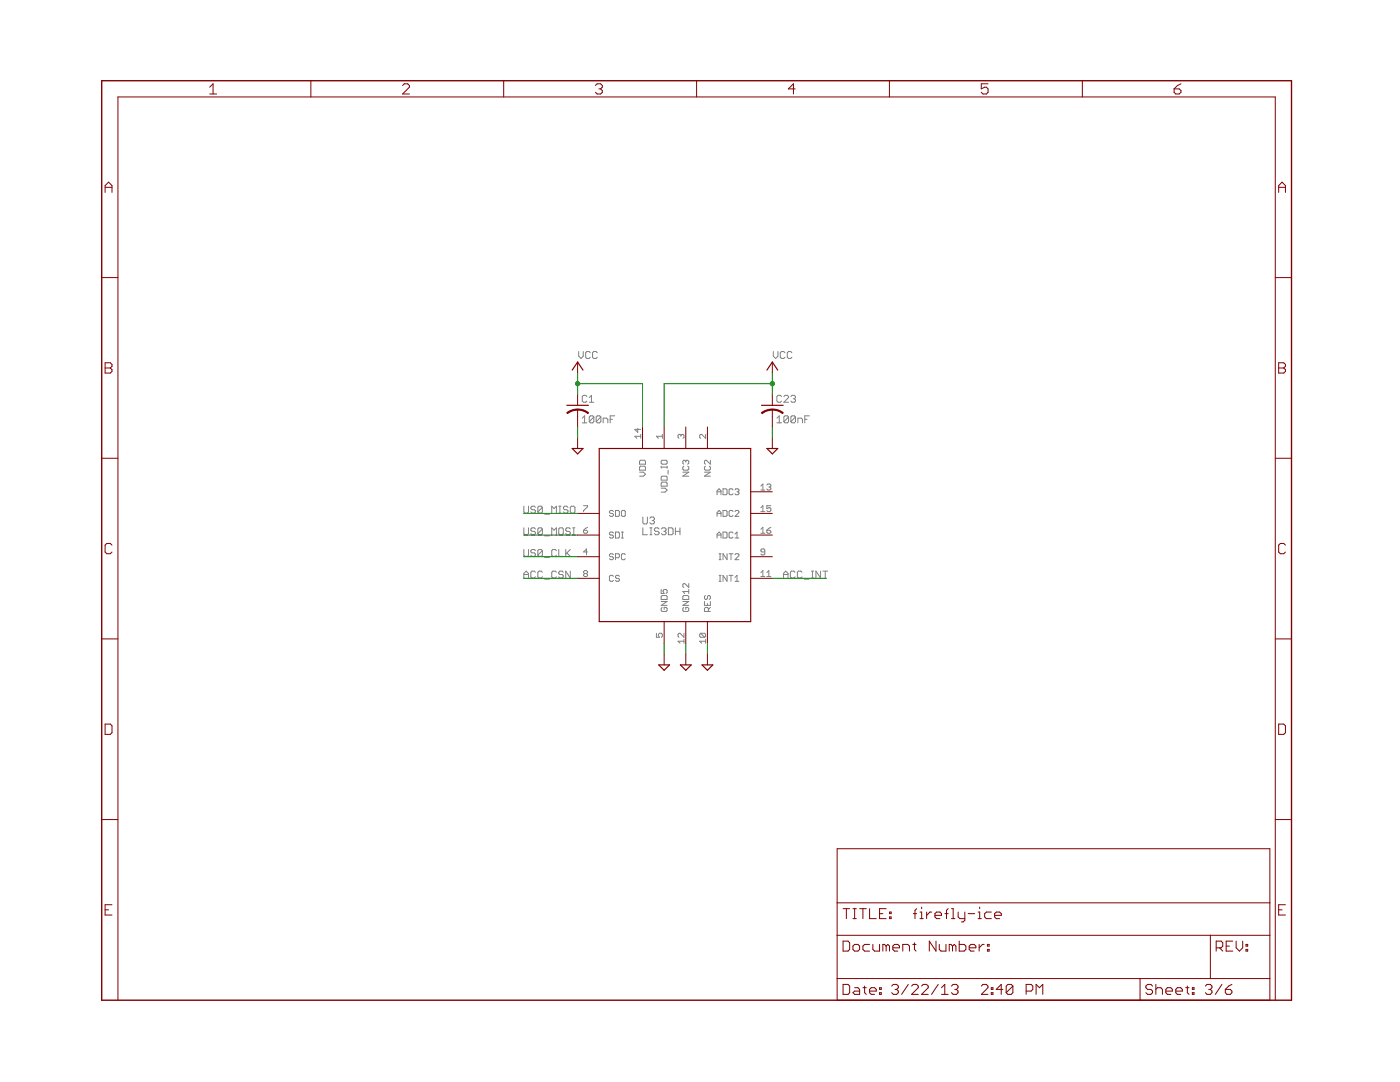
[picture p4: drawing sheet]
<svg xmlns="http://www.w3.org/2000/svg" width="279mm" height="216mm" viewBox="0 0 279 216" stroke-linecap="round" stroke-linejoin="round" font-family="sans-serif">
<g fill="none" stroke="#808080" stroke-width=".2">
<path d="M115.5 70.1v1l.5 .4 .4-.4v-1M117.1 79.1l-.2-.2h-.5l-.2 .2v.9l.2 .3h.5l.2-.3M117.6 79.3l.4-.4v1.4M117.8 70.4l-.2-.3h-.5l-.2 .3v.9l.2 .2h.5l.2-.2M119.2 70.4l-.2-.3h-.5l-.2 .3v.9l.2 .2h.5l.2-.2M154.3 70.1v1l.5 .4 .5-.4v-1M156 79.1l-.3-.2h-.4l-.3 .2v.9l.3 .3h.4l.3-.3M156.4 79.1l.3-.2h.4l.3 .2v.2l-1 1h1M156.7 70.4l-.3-.3h-.4l-.3 .3v.9l.3 .2h.4l.3-.2M157.8 79.1l.3-.2h.4l.2 .2-.2 .5M158 70.4l-.2-.3h-.4l-.3 .3v.9l.3 .2h.4l.2-.2M158.3 79.6h.2"/>
<path d="M158.5 79.6l.2 .2-.2 .5h-.4l-.3-.3M116.2 84.4h.9M116.2 83.4l.5-.4v1.4M117.6 80.3h.9M118.5 83.2v.9l-.2 .3h-.5l-.2-.3M118.5 83.2l-.2-.2h-.5l-.2 .2v.9M118.5 83.2l-.9 .9M119.9 83.2v.9l-.2 .3h-.5l-.2-.3M119.9 83.2l-.2-.2h-.5l-.2 .2v.9M119.9 83.2l-.9 .9M120.4 84.4v-1h.7l.2 .3v.7M121.8 83.7h.4"/>
<path d="M122.7 83h-.9v1.4M127.3 85.5v.8l-.6-.6h1.2M127.6 94.2h.8l.4 .4-.4 .4h-.8M127.6 93.2l.2-.2h.8l.2 .2v.6h-1.2zM127.8 91.8h.8l.2 .2v.6h-1.2v-.6zM127.9 87.1h-1.2l.4 .4M127.9 86.7v.8M132 93v.4M132 97.4h.7l.4 .4-.4 .4h-.7M132 93.2h1.1M132.1 91.8h.8l.2 .2v.4l-.2 .2h-.8l-.1-.2v-.4zM132.1 95h.8l.2 .2v.6h-1.1v-.6z"/>
<path d="M132.1 96.2h.8l.2 .2v.6h-1.1v-.6zM132.2 86.7v.8M132.2 87.1h-1.2l.4 .4M133.1 93v.4M133.3 93.8v.8M135.9 86.9l.2-.2 .4 .2v.4l-.2 .2M135.9 86.9l-.2-.2-.4 .2v.4l.2 .2M135.9 86.9v.2M136.3 94.2h1.2l-1.2 .8h1.2M136.5 93l-.2 .2v.4l.2 .2h.7l.3-.2v-.4l-.3-.2M136.9 92l-.2-.2-.4 .2v.4l.2 .2M136.9 92l.2-.2 .4 .2v.4l-.3 .2"/>
<path d="M136.9 92v.2M140.6 94.2h1.2l-1.2 .8h1.2M140.8 93l-.2 .2v.4l.2 .2h.8l.2-.2v-.4l-.2-.2M140.8 86.7v.8l-.8-.8-.4 .2v.4l.2 .2M141.8 91.8v.8l-.8-.8-.4 .2v.4l.2 .2M143.1 98.7v-.8l.4-.4 .4 .4v.8M143.1 98.1h.8M144.3 97.5h.6l.2 .2v.8l-.2 .2h-.6zM146.3 97.7l-.2-.2h-.4l-.2 .2v.8l.2 .2h.4l.2-.2M146.7 97.7l.2-.2h.4l.2 .2-.2 .4M147.1 98.1h.2M147.3 98.1l.2 .2-.2 .4h-.4l-.2-.2"/>
<path d="M151.8 97l.5-.4v1.2M151.8 97.8h.8M153 96.8l.2-.2h.4l.2 .2-.2 .4M153.4 97.2h.2M153.6 97.2l.2 .2-.2 .4h-.4l-.2-.2M155 83.4l.5-.4v1.4M155 84.4h1M157.4 83.2v.9l-.3 .3h-.4l-.3-.3M157.4 83.2l-.3-.2h-.4l-.3 .2v.9M157.4 83.2l-1 .9M158.7 83.2v.9l-.2 .3h-.4l-.3-.3M158.7 83.2l-.2-.2h-.4l-.3 .2v.9"/>
<path d="M158.7 83.2l-.9 .9M159.2 84.4v-1h.7l.2 .3v.7M160.6 83.7h.5M161.5 83h-.9v1.4M104.5 105.3v1.2l.3 .2h.4l.3-.2v-1.2M104.5 101v1.2l.3 .2h.4l.3-.2v-1.2M104.5 109.6v1.2l.3 .2h.4l.3-.2v-1.2M104.5 115.3v-.9l.5-.4 .5 .4v.9M104.5 114.6h1M106.8 105.6l-.2-.3h-.4l-.3 .3v.2l.3 .2h.4l.2 .2-.2 .5h-.4l-.3-.2M106.8 114.2l-.2-.2h-.4l-.3 .2v.9l.3 .2h.4l.2-.2M106.8 101.2l-.2-.2h-.4l-.3 .2v.3l.3 .2h.4l.2 .2-.2 .5h-.4l-.3-.2"/>
<path d="M106.8 109.9l-.2-.3h-.4l-.3 .3v.2l.3 .2h.4l.2 .3-.2 .4h-.4l-.3-.2M108.2 105.6v.9l-.2 .2h-.4l-.3-.2M108.2 105.6l-.2-.3h-.4l-.3 .3v.9M108.2 101.2l-.2-.2h-.4l-.3 .2v1M108.2 114.2l-.2-.2h-.4l-.3 .2v.9l.3 .2h.4l.2-.2M108.2 109.9l-.2-.3h-.4l-.3 .3v.9M108.2 101.2v1l-.2 .2h-.4l-.3-.2M108.2 109.9v.9l-.2 .2h-.4l-.3-.2M108.2 101.2l-.9 1M108.2 105.6l-.9 .9M108.2 109.9l-.9 .9M108.7 115.6h.9"/>
<path d="M108.7 102.6h.9M108.7 106.9h.9M108.7 111.3h.9M110.1 102.4v-1.4l.5 .5 .4-.5v1.4M110.1 106.7v-1.4l.5 .5 .4-.5v1.4M111 114.2l-.2-.2h-.5l-.2 .2v.9l.2 .2h.5l.2-.2M111 109.9l-.2-.3h-.5l-.2 .3v.9l.2 .2h.5l.2-.2M111.5 105.6l.2-.3h.5l.2 .3v.9l-.2 .2h-.5l-.2-.2zM111.5 109.6v1.4h.9M111.5 102.4h.5M111.5 101h.5M111.7 101v1.4"/>
<path d="M112.4 114.2l-.2-.2h-.5l-.2 .2v.2l.2 .2h.5l.2 .3-.2 .4h-.5l-.2-.2M112.9 109.6v1.4M113.1 110.3l.7 .7M113.3 101.2l-.2-.2h-.4l-.3 .2v.3l.3 .2h.4l.2 .2v.3l-.2 .2h-.4l-.3-.2M113.8 105.6l-.2-.3h-.5l-.2 .5 .2 .2h.5l.2 .2v.3l-.2 .2h-.5l-.2-.2M113.8 109.6l-.9 1M113.8 114v1.3l-.9-1.3v1.3M114 101h.5l.2 .2v1l-.2 .2h-.5l-.2-.2v-1zM114.3 106.7h.4M114.3 105.3h.4M114.5 105.3v1.4M116.5 105.8h.6l.2 .4-.2 .2h-.4l-.2-.2z"/>
<path d="M116.5 100.9h.8v.2l-.8 .8v.2M116.7 114.4l-.2-.1 .2-.4h.4l.2 .2-.2 .3M116.7 114.4l-.2 .3 .2 .3h.4l.2-.1-.2-.5M116.7 114.4h.4M117.3 110.1h-.8l.6-.6v1.2M117.3 105.2l-.8 .6M122.4 106.4l-.2-.2h-.4l-.2 .2 .2 .4h.4l.2 .2-.2 .4h-.4l-.2-.2M122.4 102.1l-.2-.2h-.4l-.2 .4 .2 .1h.4l.2 .4-.2 .2h-.4l-.2-.2M122.4 115l-.2-.2h-.4l-.2 .2v.8l.2 .2h.4l.2-.2M122.4 110.7l-.2-.2h-.4l-.2 .2 .2 .4h.4l.2 .2-.2 .4h-.4l-.2-.2M122.8 106.2h.6l.2 .2v.8l-.2 .2h-.6zM122.8 101.9h.6l.2 .2v.7l-.2 .2h-.6z"/>
<path d="M122.8 111.3h.6l.2-.2v-.4l-.2-.2h-.6v1.2M123.6 115l-.2-.2h-.4l-.2 .2 .2 .4h.4l.2 .2-.2 .4h-.4l-.2-.2M124 107.4h.4M124 106.2h.4M124.2 101.9h.4l.2 .2v.7l-.2 .2h-.4l-.2-.2v-.7zM124.2 106.2v1.2M124.8 110.7l-.2-.2h-.4l-.2 .2v.8l.2 .2h.4l.2-.2M128.3 103.2v1.1l.2 .2h.5l.2-.2v-1.1M128.3 105.3v1.4h.9M129.7 106.7h.4M129.7 105.3h.4M129.7 103.4l.2-.2h.5l.2 .2v.2l-.2 .3"/>
<path d="M129.9 105.3v1.4M130.1 103.9h.3M130.4 103.9l.2 .2v.2l-.2 .2h-.5l-.2-.2M131.5 105.6l-.2-.3h-.5l-.2 .3v.2l.2 .2h.5l.2 .2v.3l-.2 .2h-.5l-.2-.2M132 117.6v.8h.5l-.2-.4 .2-.4h.4l.2 .2v.4l-.2 .2M132 105.6l.2-.3h.5l.2 .3v.2l-.2 .2M132.1 118.8h.8l.2 .2v.6h-1.1v-.6zM132.5 106h.2M132.7 106l.2 .2v.3l-.2 .2h-.5l-.2-.2M133.4 105.3h.7l.2 .3v.9l-.2 .2h-.7zM134.8 106h.9M134.8 105.3v1.4"/>
<path d="M135.7 105.3v1.4M136.3 119l.2-.2h.7l.3 .2v.6h-1.2zM137.5 116.4v.8l-.8-.8-.4 .2v.4l.2 .2M137.5 117.6v.8M137.5 118h-1.2l.4 .4M140.8 118.8l-.2 .2v.4l.2 .2 .4-.2v-.4l.2-.2 .4 .2v.4l-.2 .2M143.1 103v-.7l.4-.4 .4 .4v.7M143.1 107.4v-.8l.4-.4 .4 .4v.8M143.1 106.8h.8M143.1 102.4h.8M143.5 114.8h.4M143.5 116h.4"/>
<path d="M143.5 111.7h.4M143.5 110.5h.4M143.7 110.5v1.2M143.7 114.8v1.2M144.3 101.9h.6l.2 .2v.7l-.2 .2h-.6zM144.3 106.2h.6l.2 .2v.8l-.2 .2h-.6zM145.1 110.5v1.2l-.8-1.2v1.2M145.1 114.8v1.2l-.8-1.2v1.2M145.5 114.8h.8M145.5 110.5h.8M145.9 110.5v1.2M145.9 114.8v1.2"/>
<path d="M146.3 106.4l-.2-.2h-.4l-.2 .2v.8l.2 .2h.4l.2-.2M146.3 102.1l-.2-.2h-.4l-.2 .2v.7l.2 .2h.4l.2-.2M146.7 110.7l.2-.2h.4l.2 .2v.2l-.8 .8h.8M146.7 102.1l.2-.2h.4l.2 .2v.2l-.8 .7h.8M146.7 107.4h.8M146.7 106.6l.4-.4v1.2M146.7 115.2l.4-.4v1.2M146.7 116h.8M151.8 105.6l.5-.4v1.2M151.8 101.3l.5-.4v1.2M151.8 114.3l.5-.4v1.1M151.8 106.4h.8"/>
<path d="M151.8 102.1h.8M151.8 115h.8M152.6 110.1h-.6l-.2-.2 .2-.4h.4l.2 .2v.8l-.2 .2h-.4l-.2-.2M153 105.8h.6l.2 .4-.2 .2h-.4l-.2-.2zM153 115h.8M153 114.3l.4-.4v1.1M153.8 105.2l-.8 .6M153.8 100.9h-.8v.6l.4-.2 .4 .2v.4l-.2 .2h-.4l-.2-.2M156.4 114.6h.9M156.4 115.3v-.9l.4-.4 .5 .4v.9M158.7 114.2l-.3-.2h-.4l-.3 .2v.9l.3 .2h.4l.3-.2M160.1 114.2l-.3-.2h-.4l-.3 .2v.9l.3 .2h.4l.3-.2"/>
<path d="M160.5 115.6h.9M161.9 114h.5M161.9 115.3h.5M162.1 114v1.3M163.8 114v1.3l-1-1.3v1.3M164.2 114h1M164.7 114v1.3M131 126.4v.8h.6l-.2-.4 .2-.4h.4l.2 .2v.4l-.2 .2M132 120h1.1l-1.1 .8h1.1M132.1 121.2l-.1 .2v.4l.1 .2h.8l.2-.2v-.4l-.2-.2h-.4v.4M136.3 120h1.2l-1.2 .8h1.2M136.5 121.2l-.2 .2v.4l.2 .2h.7l.3-.2v-.4l-.3-.2h-.3v.4"/>
<path d="M136.5 126.4v.8l-.8-.8-.4 .2v.4l.2 .2M136.5 128h-1.2l.4 .4M136.5 127.6v.8M139.8 126.4l-.2 .2v.4l.2 .2h.8M139.8 126.4h.8l.2 .2v.4l-.2 .2M139.8 126.4l.8 .8M140.6 120v.8h1.2v-.8M140.8 128h-1.2l.4 .4M140.8 127.6v.8M141.2 120.4v.4M141.4 122v-.6l-.2-.2h-.4l-.2 .2v.6h1.2M141.8 121.2l-.4 .4"/>
</g>
<path d="M20.3 16.1h237.4v183.5h-237.4z" fill="none" stroke="#800000" stroke-width=".28"/>
<g fill="none" stroke="#800000" stroke-width=".2">
<path d="M41.8 17.4l.7-.7v2.1M41.8 18.8h1.4M62 16.1v3.2M80.3 17.1l.4-.4h.7l.3 .4v.3l-1.4 1.4h1.4M100.5 16.1v3.2M118.8 17.1l.4-.4h.7l.3 .4v.3l-.3 .3M119.5 17.7h.4M119.9 17.7l.3 .4v.3l-.3 .4h-.7l-.4-.4M139 16.1v3.2M158.7 17.7h-1.4l1-1v2.1M177.5 16.1v3.2M197.2 16.7h-1.4v1l.7-.3h.3l.4 .3v.7l-.4 .4h-.6l-.4-.4"/>
<path d="M216 16.1v3.2M234.3 17.7h1l.4 .4v.3l-.4 .4h-.6l-.4-.4zM235.7 16.7l-.7 .4-.7 .6M21 38.4v-1.4l.7-.7 .7 .7v1.4M21 37.4h1.4M255.2 37.4h1.3M255.2 38.4v-1.4l.7-.7 .6 .7v1.4M20.3 55.4h3.2M254.5 55.4h3.2M21 72.4h1l.4 .3v.4l-.4 .3 .4 .4v.3l-.4 .3h-1zM21 73.4h1M115.3 72.2v2.2"/>
<path d="M115.3 78.7v2.2M154.1 72.2v2.2M154.1 78.7v2.2M255.2 72.4h1l.3 .3v.4l-.3 .3 .3 .4v.3l-.3 .3h-1zM255.2 73.4h1M20.3 91.4h3.2M115.3 81.7v3.5M115.3 87.3v2.2M128.2 85.2v4.3M132.5 85.2v4.3M136.9 85.2v4.3M141.2 85.2v4.3"/>
<path d="M149.8 98.1h4.3M154.1 81.7v3.5M154.1 87.3v2.2M254.5 91.4h3.2M22.4 108.8l-.4-.4h-.7l-.3 .4v1.4l.3 .3h.7l.4-.3M115.3 106.8h4.3M115.3 102.4h4.3M115.3 115.4h4.3M115.3 111.1h4.3M149.8 106.8h4.3M149.8 102.4h4.3M149.8 115.4h4.3"/>
<path d="M149.8 111.1h4.3M256.5 108.8l-.3-.4h-.7l-.3 .4v1.4l.3 .3h.7l.3-.3M20.3 127.5h3.2M132.5 124v4.4M132.5 130.5v2.2M136.9 124v4.4M136.9 130.5v2.2M141.2 124v4.4M141.2 130.5v2.2M254.5 127.5h3.2M21 144.5h1l.4 .3v1.4l-.4 .3h-1zM255.2 144.5h1l.3 .3v1.4l-.3 .3h-1z"/>
<path d="M20.3 163.5h3.2M167.1 169.4h86.3v30.2h-86.3zM254.5 163.5h3.2M21 181.5h.7M22.4 180.5h-1.4v2.1h1.4M23.5 199.6v-180.3h231v180.3M167.1 186.6h86.3M167.1 195.3h86.3M167.1 180.1h86.3M168.3 187.8h.9l.4 .3v1.3l-.4 .4h-.9zM168.3 196.4h.9l.4 .4v1.3l-.4 .3h-.9zM168.3 181.3h1.3"/>
<path d="M168.9 181.3v2M170.2 188.8l.4-.4h.6l.4 .4v.6l-.4 .4h-.6l-.4-.4zM170.2 181.3h.7M170.2 183.3h.7M170.6 197.1h.6l.4 .3v1h-1l-.4-.3 .4-.3h1M170.6 181.3v2M171.6 181.3h1.3M172.2 197.1h.7M172.2 181.3v2M172.6 196.8v1.3l.3 .3M173.5 197.8h1.4v-.4l-.4-.3h-.6l-.4 .3v.7l.4 .3h.6M173.5 181.3v2h1.4"/>
<path d="M173.5 188.4h-.9l-.4 .4v.6l.4 .4h.9M174.2 188.4v1l.3 .4h1v-1.4M175.5 198.1h.4v.3h-.4zM175.5 197.1h.4v.3h-.4zM175.5 182.3h.7M176.8 188.8l.4-.4 .3 .4v1M176.8 181.3h-1.3v2h1.3M176.8 188.8l-.3-.4h-.3v1.4M176.8 188.8v1M177.5 182h.3v.3h-.3zM177.5 183h.3v.3h-.3zM177.9 196.8l.4-.4h.6l.4 .4v.3l-.4 .3"/>
<path d="M178.2 189.1h1.3v-.3l-.3-.4h-.7l-.3 .4v.6l.3 .4h.7M178.6 197.4h.3M178.9 197.4l.4 .4v.3l-.4 .3h-.6l-.4-.3M180.2 189.8v-1.4h1l.3 .4v1M181.3 196.4l-1.4 2M181.9 196.8l.4-.4h.6l.4 .4v.3l-1.4 1.3h1.4M182.2 188.4h.6M182.3 182.3h.6M182.5 188.1v1.3l.3 .4M182.9 181.3l-.3 .4v1.6M183.6 183.3h.7M183.6 182h.3v1.3"/>
<path d="M183.9 196.8l.4-.4h.6l.4 .4v.3l-1.4 1.3h1.4M183.9 181v.3M184.9 182v1.3M185.9 182h-.3l-.7 .6M186.6 182.6h1.3v-.3l-.3-.3h-.7l-.3 .3v.7l.3 .3h.7M186.8 187.8v2l-1.3-2v2M187.2 196.4l-1.3 2M187.5 188.4v1l.3 .4h1v-1.4M187.9 198.4h1.3M187.9 197.1l.7-.7v2M188.6 182.3h.6M189.2 181.3l-.3 .4v1.6"/>
<path d="M189.9 196.8l.3-.4h.7l.3 .4v.3l-.3 .3M189.9 181.3h.3v2M189.9 183.3h.7M190.1 188.8l-.3-.4h-.4v1.4M190.1 188.8v1M190.1 188.8l.3-.4 .4 .4v1M190.5 197.4h.4M190.9 197.4l.3 .4v.3l-.3 .3h-.7l-.3-.3M191.2 182v1l.4 .3h1M191.4 187.8v2h1l.4-.4v-.6l-.4-.4h-1M192.6 182v1.6l-.4 .4h-.3M193.2 182.3h1.3"/>
<path d="M193.4 189.1h1.4v-.3l-.4-.4h-.6l-.4 .4v.6l.4 .4h.6M195.2 183.3h.7M195.2 182h.3v1.3M195.4 188.4v1.4M195.5 181v.3M195.9 196.8l.3-.4h.6l.4 .4v.3l-1.3 1.3h1.3M196.4 188.4h-.3l-.7 .7M197.1 189.4h.3v.4h-.3zM197.1 188.4h.3v.4h-.3zM197.8 198.1h.4v.3h-.4zM197.8 197.1h.4v.3h-.4zM197.8 182h-1l-.3 .3v.7l.3 .3h1"/>
<path d="M198.5 182.6h1.3v-.3l-.3-.3h-.7l-.3 .3v.7l.3 .3h.7M200.2 197.4h-1.4l1-1v2M202.1 196.8v1.3l-.3 .3h-.7l-.3-.3M202.1 196.8l-.3-.4h-.7l-.3 .4v1.3M202.1 196.8l-1.3 1.3M204.8 197.8h1l.3-.4v-.6l-.3-.4h-1v2M206.8 198.4v-2l.6 .7 .7-.7v2M227.5 195.3v4.3M230 196.8l-.3-.4h-.7l-.3 .4v.3l.3 .3h.7l.3 .4v.3l-.3 .3h-.7l-.3-.3M230.7 197.4l.3-.3h.7l.3 .3v1M230.7 196.4v2M232.7 197.8h1.3v-.4l-.3-.3h-.7l-.3 .3v.7l.3 .3h.7"/>
<path d="M234.7 197.8h1.3v-.4l-.4-.3h-.6l-.3 .3v.7l.3 .3h.6M236.6 197.1h.7M237 196.8v1.3l.3 .3M238 198.1h.3v.3h-.3zM238 197.1h.3v.3h-.3zM240.6 196.8l.3-.4h.7l.3 .4v.3l-.3 .3M241.2 197.4h.4M241.6 186.6v8.7M241.6 197.4l.3 .4v.3l-.3 .3h-.7l-.3-.3M242.7 189.1h1l.3-.3v-.7l-.3-.3h-1v2M243.4 189.1l.6 .7M243.9 196.4l-1.4 2"/>
<path d="M244.5 197.4h1l.4 .4v.3l-.4 .3h-.6l-.4-.3zM244.7 188.8h.7M245.9 196.4l-.7 .4-.7 .6M246 187.8h-1.3v2h1.3M246.7 187.8v1.3l.7 .7 .6-.7v-1.3M248.7 189.4h.3v.4h-.3zM248.7 188.4h.3v.4h-.3zM255.2 181.5h.7M256.5 180.5h-1.3v2.1h1.3"/>
</g>
<path d="M114.2 73.9l1.1-1.7 1.1 1.7M153.1 73.9l1-1.7 1.1 1.7M113.1 80.9h4.3M114.2 89.5h2.2l-1.1 1.1zM119.6 89.5h30.2v34.5h-30.2zM152 80.9h4.3M153.1 89.5h2.1l-1.1 1.1zM131.5 132.7h2.1l-1.1 1.1zM135.8 132.7h2.1l-1 1.1zM140.1 132.7h2.2l-1.1 1.1z" fill="none" stroke="#800000" stroke-width=".23"/>
<g fill="#800000" stroke="#800000" stroke-width=".2">
<path d="M154.1 81.6l1.2 .2 1 .6-.1 .1-1.2-.6-.9-.1z" fill-rule="evenodd"/>
<path d="M152 82.4l1-.6 1.1-.2v.2l-1.3 .3-.7 .4z" fill-rule="evenodd"/>
<path d="M115.3 81.6l1.1 .2 1.1 .6-.2 .1-1.2-.6-.8-.1z" fill-rule="evenodd"/>
<path d="M113.1 82.4l1-.6 1.2-.2v.2l-1.3 .3-.8 .4z" fill-rule="evenodd"/>
</g>
<g fill="none" stroke="#008000" stroke-width=".2">
<path d="M115.3 74.4v4.3M115.3 76.6h12.9v8.6M154.1 74.4v4.3M154.1 76.6h-21.6v8.6M115.3 85.2v2.1M154.1 85.2v2.1M104.5 115.4h10.8M104.5 102.4h10.8M104.5 106.8h10.8M104.5 111.1h10.8M154.1 115.4h10.8M132.5 128.4v2.1"/>
<path d="M136.9 128.4v2.1M141.2 128.4v2.1"/>
</g>
<g fill="#008000" stroke="#008000" stroke-width=".2">
<circle cx="115.3" cy="76.6" r=".42"/>
<circle cx="154.1" cy="76.6" r=".42"/>
</g>
</svg>
